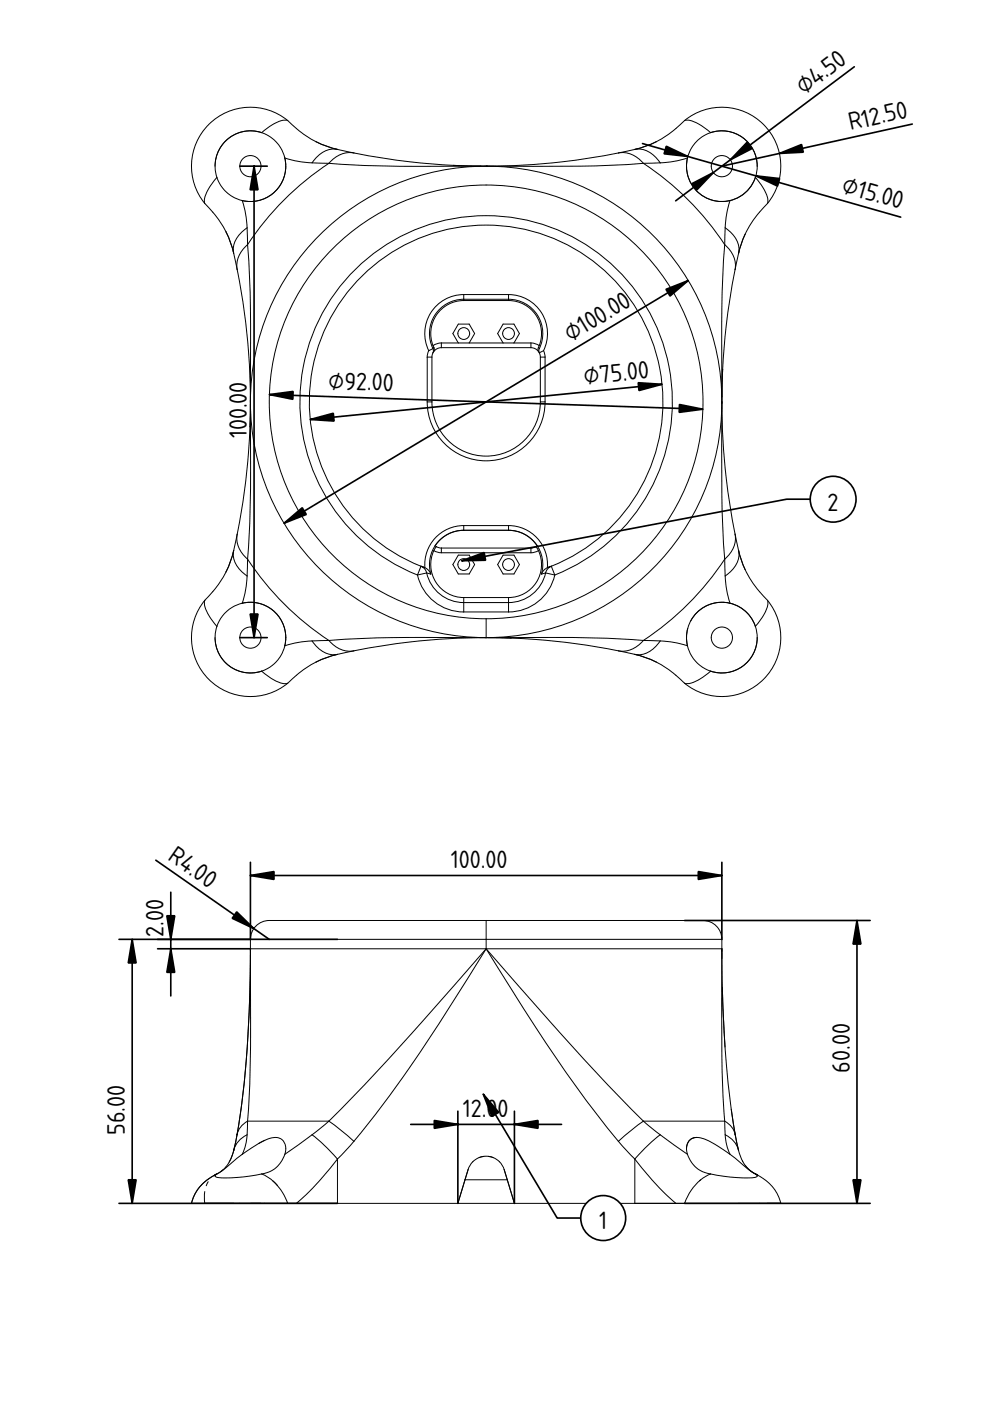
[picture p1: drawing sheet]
<svg xmlns="http://www.w3.org/2000/svg" width="210mm" height="297mm" viewBox="0 0 210 297" stroke-linecap="round" stroke-linejoin="round" font-family="sans-serif">
<defs><g id="words">
<g font-size="5">
<text x="170.4" y="20.2" transform="rotate(-37 170.4 20.2)">⌀4.50</text>
<text x="180.3" y="27.6" transform="rotate(-12 180.3 27.6)">R12.50</text>
<text x="178.3" y="40.8" transform="rotate(16 178.3 40.8)">⌀15.00</text>
<text x="121" y="72.6" transform="rotate(-31 121 72.6)">⌀100.00</text>
<text x="69.6" y="82.5" transform="rotate(2 69.6 82.5)">⌀92.00</text>
<text x="123.9" y="81.5" transform="rotate(-6 123.9 81.5)">⌀75.00</text>
<text x="52.3" y="92.9" transform="rotate(-90 52.3 92.9)">100.00</text>
<text x="175.5" y="108.2">2</text>
<text x="35.4" y="182.2" transform="rotate(35 35.4 182.2)">R4.00</text>
<text x="95.6" y="184.1">100.00</text>
<text x="34.7" y="198.6" transform="rotate(-90 34.7 198.6)">2.00</text>
<text x="180.2" y="227.4" transform="rotate(-90 180.2 227.4)">60.00</text>
<text x="98.1" y="236.9">12.00</text>
<text x="26.5" y="240.6" transform="rotate(-90 26.5 240.6)">56.00</text>
<text x="127" y="260.6">1</text>
</g>
</g></defs>
<path d="M103.1 204.5h.1" fill="none" stroke="#000" stroke-width=".21"/>
<path d="M103.1 201.2l3.7 6a294.9 294.9 0 0 0 25.8 36.4l2 2.1v9.4h-25.5l-2.2-7.1a4 4 0 0 0-3.8-2.9 4 4 0 0 0-3.9 2.9l-2.1 7.1h-25.6v-9.4a161.6 161.6 0 0 0 16.4-20.9l6.7-10.2z" fill-rule="evenodd" fill="#fff"/>
<path d="M103.1 204.5h.1" fill="none" stroke="#000" stroke-width=".21"/>
<path d="M103.1 201.2h50l-.1 12.4a281.5 281.5 0 0 0 .7 24.1h-17.3a729.1 729.1 0 0 1-33.3-36.5z" fill-rule="evenodd" fill="#fff"/>
<path d="M103.1 204.5h.1" fill="none" stroke="#000" stroke-width=".21"/>
<path d="M53.1 201.2h50l-11.4 12.9a473.6 473.6 0 0 1-22 23.6h-17.2a462.8 462.8 0 0 0 .6-34z" fill-rule="evenodd" fill="#fff"/>
<path d="M103.1 204.5h.1" fill="none" stroke="#000" stroke-width=".21"/>
<g fill="#fff">
<path d="M136.5 243.7l3.5-3.1 5.8 4.1-.2-1.1a2.28 2.28 0 0 1 3.2-2.3 34.6 34.6 0 0 1 9.7 6.5l1.9 1.3 .1 .2a3.4 3.4 0 0 1-2.4 .4 30.4 30.4 0 0 1-9.4-1.4l-.9-.6a6.6 6.6 0 0 1-2-3 5.9 5.9 0 0 0 4.9 4.2 10.2 10.2 0 0 0-5.6 6.2h-10.5v-9.4a58 58 0 0 0 8.7 9.4 58 58 0 0 1-8.7-9.4z" fill-rule="evenodd"/>
<path d="M45.8 249.1l2-1.4a34 34 0 0 1 9.5-6.4 2.44 2.44 0 0 1 2.7 .6 2.44 2.44 0 0 1 .4 2.8l5.8-4.1 2.2 1.9 3.1 3.2a58 58 0 0 1-8.7 9.4 58 58 0 0 0 8.7-9.4v9.4h-10.5a10.3 10.3 0 0 0-5.5-6.2 5.9 5.9 0 0 0 4.9-4.2 6.3 6.3 0 0 1-5.9 4.4 29.9 29.9 0 0 1-8.6 .5l-.3-.3z" fill-rule="evenodd"/>
<path d="M103.1 195.2h46a4 4 0 0 1 4 4h-50z" fill-rule="evenodd"/>
<path d="M54.3 196.3a4 4 0 0 1 2.8-1.1h46v4h-50a4 4 0 0 1 1.2-2.9z" fill-rule="evenodd"/>
<path d="M103.1 201.2l-1 1.5a346.2 346.2 0 0 1-26.2 38.2l-.9 1.1-2.7-2.4-2.6-1.9a728.5 728.5 0 0 0 33.4-36.5z" fill-rule="evenodd"/>
</g>
<path d="M103.1 204.5h.1" fill="none" stroke="#000" stroke-width=".21"/>
<path d="M103.1 201.2l11.3 12.9a469.7 469.7 0 0 0 22 23.6l-2.5 1.9-2.8 2.4a340.3 340.3 0 0 1-26.5-38.4z" fill-rule="evenodd" fill="#fff"/>
<path d="M103.1 204.5h.1" fill="none" stroke="#000" stroke-width=".21"/>
<g fill="#fff">
<path d="M157.4 246.1l.1 .1z"/>
<path d="M103.1 199.2h50v2h-50z" fill-rule="evenodd"/>
<path d="M53.1 199.2h50v2h-50z" fill-rule="evenodd"/>
<path d="M98.6 250.1h9l1.5 5h-12z" fill-rule="evenodd"/>
<path d="M66.2 240.6l3.5-2.9 2.6 1.9 2.7 2.4-3.5 3.7-3.1-3.2z" fill-rule="evenodd"/>
<path d="M131.1 242l2.8-2.4 2.5-1.9 3.6 2.9-2.3 1.9-3.1 3.2z" fill-rule="evenodd"/>
<path d="M100.3 246.3a4 4 0 0 1 6.6 1.7l.7 2.1h-9l.8-2.5z" fill-rule="evenodd"/>
<path d="M153.2 209.4l.5 12.6z" fill-rule="evenodd"/>
<path d="M155 235.2l.9 5.4z" fill-rule="evenodd"/>
<path d="M153.1 201.2v2.1z" fill-rule="evenodd"/>
<path d="M54.8 242.4l1.3-.6z" fill-rule="evenodd"/>
<path d="M57.8 250.3l1.1 1.1z" fill-rule="evenodd"/>
<path d="M45.6 249.1l.2-.1z" fill-rule="evenodd"/>
<path d="M160.3 249l.2 .1z" fill-rule="evenodd"/>
<path d="M43 251a8.4 8.4 0 0 0-2.4 4.1 9.3 9.3 0 0 1 4.9-5.9l.1-.1-1.6 1z" fill-rule="evenodd"/>
<path d="M53.1 201.2v.3z" fill-rule="evenodd"/>
<path d="M155.9 240.6l.7 3.2z" fill-rule="evenodd"/>
<path d="M50.3 240.6l-.7 3.2z" fill-rule="evenodd"/>
<path d="M156.6 243.8a7.2 7.2 0 0 0 3.7 5.2 7.2 7.2 0 0 1-3.7-5.2z" fill-rule="evenodd"/>
<path d="M160.5 249.1l.2 .1-.2-.1a9.5 9.5 0 0 1 5 6 9.5 9.5 0 0 0-5-6z" fill-rule="evenodd"/>
<path d="M45.5 249.2l.3-.2z" fill-rule="evenodd"/>
<path d="M103.6 245.2l1 .2z" fill-rule="evenodd"/>
<path d="M101.6 245.4l1-.2z" fill-rule="evenodd"/>
<path d="M46.9 248.4l.4-.4z" fill-rule="evenodd"/>
<path d="M146.4 241.6l-.7 1-.1 .9a2.26 2.26 0 0 1 1.4-2.2z" fill-rule="evenodd"/>
<path d="M158 247.1a6.1 6.1 0 0 0 2.3 1.9 6.1 6.1 0 0 1-2.3-1.9z" fill-rule="evenodd"/>
<path d="M44.1 250.5l-.4 .9z" fill-rule="evenodd"/>
<path d="M43.4 252.6v2.5z" fill-rule="evenodd"/>
</g>
<g fill="none" stroke="#000" stroke-width=".21">
<path d="M53.1 199.2a4 4 0 0 1 4-4h92a4 4 0 0 1 4 4M53.1 199.2v2.3M53.1 199.2h100M103.1 195.2v6M153.1 199.2v4.1M53.1 201.2l-.1 7a221.9 221.9 0 0 1-2.7 32.3M53.1 201.2h100l-.1 12.1a283.5 283.5 0 0 0 .7 24.4M53.1 201.2v10.1a313.5 313.5 0 0 1-.6 26.4M53.1 201.2l-.2 11.1a215 215 0 0 1-2.6 28.3M103.1 201.2l3.7 6a315.7 315.7 0 0 0 24.3 34.8M103.1 201.2l11.3 12.9a469.7 469.7 0 0 0 22 23.6M103.1 201.2l-1 1.5a346.2 346.2 0 0 1-26.2 38.2l-.9 1.1"/>
<path d="M103.1 201.2l-11.4 12.9a473.6 473.6 0 0 1-22 23.6M103.1 204.5h.1M153.1 201.7v-.5v7a223.3 223.3 0 0 0 2.8 32.3M153.2 209.3v.1M153.2 209.4l.5 12.6M52.5 237.7l-.1 2.9M52.5 237.7a4.3 4.3 0 0 0-2.2 2.9M52.5 237.7h17.2M69.7 237.7l-3.5 2.9M69.7 237.7l2.6 1.9 2.7 2.4M136.4 237.7l3.6 2.9M136.4 237.7l-2.5 1.9-2.8 2.4"/>
<path d="M136.4 237.7h17.3M153.7 237.7l.1 2.9M153.7 237.7a4.3 4.3 0 0 1 2.2 2.9M155 235.2l.9 5.4M43.4 252.6v2.5M44.1 250.5l-.4 .9M45.6 249.1a9.5 9.5 0 0 0-5 6M45.6 249.1l-.2 .1M45.6 249.1a9.4 9.4 0 0 0-5 6M45.8 249l-.2 .1M45.9 249h-.1M45.9 248.9l-.1 .1"/>
<path d="M46 248.9l-.4 .4a4.4 4.4 0 0 0 2.8 .4l3.6-.2 3.5-.6M46 248.9l-.2 .1M47.3 248l-.4 .4M47.9 247.5h.1M49.6 243.8l-1 2.6M49.6 243.8a7.1 7.1 0 0 1-3.8 5.2M50.3 240.6h.1M50.3 240.6l-.7 3.2M51.4 244.7l-3.8 3.1-1.6 1.1M52.4 240.6l-.4 2.4-.6 1.7M52.4 240.6l-1.6 1.1a4.5 4.5 0 0 0-1.2 2.1M55.5 248.9a10.3 10.3 0 0 1 5.5 6.2"/>
<path d="M56.1 241.8l-1.3 .6M57.8 250.3l1.1 1.1M60.4 244.7a5.9 5.9 0 0 1-4.9 4.2M60.4 244.7a2.47 2.47 0 0 0-.5-2.9 2.47 2.47 0 0 0-3-.4l-2.3 1.2-3.2 2.1M66.2 240.6l-5.8 4.1M66.2 240.6l2.2 1.9 3.1 3.2M71.5 245.7a58 58 0 0 1-8.7 9.4M71.5 245.7v9.4M75 242l-3.5 3.7M100.3 246.3h-.1M102.6 245.2l-1 .2M103.6 245.2l1 .2"/>
<path d="M105.9 246.3h.1M107.6 250.1h-9l-1.5 5 2.1-7.1a4 4 0 0 1 3.9-2.9 4 4 0 0 1 3.8 2.9l2.2 7.1M131.1 242l3.5 3.7M134.6 245.7a58 58 0 0 0 8.7 9.4M134.6 245.7v9.4M140 240.6l5.8 4.1M140 240.6l-2.3 1.9-3.1 3.2M145.6 243.5l.2 1.2M145.6 243.5a2.28 2.28 0 0 1 3.2-2.2l2.6 1.2 3.4 2.2M145.6 243.5v.1M145.8 244.7a5.9 5.9 0 0 0 4.9 4.2M147.8 241.2a2.15 2.15 0 0 0-2.2 2.3"/>
<path d="M148.6 250.1l-.3 .2M150.7 248.9a30.4 30.4 0 0 0 9.6 .7l.2-.3-.3-.4M150.7 248.9a10.3 10.3 0 0 0-5.6 6.2M153.8 240.6l.3 2.4 .7 1.7M153.8 240.6l1.6 1.1a4.5 4.5 0 0 1 1.2 2.1M154.8 244.7l3.7 3.1 1.7 1.1M155.9 240.6h.1M155.9 240.6l.7 3.2M156.6 243.8a7 7 0 0 0 3.7 5.2M156.6 243.8v.1M157.4 246.1l.1 .1M158 247.1a6.1 6.1 0 0 0 2.3 1.9"/>
<path d="M160.2 248.9l.1 .1M160.3 249l.2 .1M160.5 249.1a9.4 9.4 0 0 1 5 6h-124.9M160.5 249.1l.2 .1M160.5 249.1h.1"/>
</g>
<g fill="none" stroke="#000" stroke-width=".35">
<path d="M25.2 199.2h46.3M28 199.2v55.9M33 182.4l24.1 16.8M36.2 189.2v22M53.1 185.6h100M53.1 182.8v16.4M145.1 195.2h39.4M153.1 182.8v16.4M181.7 195.2v59.9M33.4 201.2h19.7M87.1 238.4h32M97.1 235.6v19.5"/>
<path d="M109.1 235.6v19.5M25.2 255.1h46.3M145.1 255.1h39.4"/>
</g>
<path d="M28 199.2l.9 5h-1.7zM35.4 194.2h1.6l-.8 5zM53.1 185.6l5-.8v1.7zM50.2 193.3l3.6 3.6-4.6-2.2zM148.1 184.8l5 .8-5 .9zM181.7 195.2l.8 5h-1.6zM36.2 201.2l.8 5h-1.6zM92.1 237.6l5 .8-5 .8zM109.1 238.4l5-.8v1.6zM27.2 250.1h1.7l-.9 5zM180.9 250.1h1.6l-.8 5z" fill="#000" stroke="#000" stroke-width=".35"/>
<path d="M62.8 27.2a19.9 19.9 0 0 0 8.7 4.5 5.4 5.4 0 0 0-5.3 2.8l3.5 .1a5.8 5.8 0 0 1 6.5-1.9 141.6 141.6 0 0 0 27.1 2.5 147.8 147.8 0 0 0 28.5-2.9 5.8 5.8 0 0 1 4.6 2.3 414.4 414.4 0 0 1-33.3 .6h.2a148.4 148.4 0 0 0 32-3.6 5.7 5.7 0 0 1 4.7 2.9 20.7 20.7 0 0 0 5.8-1 7.5 7.5 0 0 0 9.3 8.9 7.5 7.5 0 0 0 3.3-12.4 7.5 7.5 0 0 0-12.5 3.1l-.1 .4 .1-.4a7.5 7.5 0 0 1 4.8-5l-.9-.7a6.9 6.9 0 0 0-4.4-1.9l-2.1 1.7a12.9 12.9 0 0 1 14.2-3.7 12.5 12.5 0 0 1 3.9 21.1l-.4 .4 1-1.1a2.04 2.04 0 0 0 .4-2.9l-.9-1.7-1.3-1.7a7.5 7.5 0 0 1-9.2 4.8 7.5 7.5 0 0 1-5.2-8.9 29.5 29.5 0 0 1-9.4 1.1 60.6 60.6 0 0 1 17.3 17.3l.1-3.6a5.4 5.4 0 0 1 2.8 5.4 5.4 5.4 0 0 0-2.8-5.4 20.6 20.6 0 0 1 1-5.8 29.4 29.4 0 0 0-1.1 9.4 5.8 5.8 0 0 1 1.9 6.4 141.7 141.7 0 0 0-2.5 26.9v-21l.2-6.7 .4-5.6-1-1.4a60.6 60.6 0 0 0-16.3-15.9 414.4 414.4 0 0 1-33.3 .6 50 50 0 0 1 50 50v-21l.2-6.7 .4-5.6 .6 .6a5.4 5.4 0 0 1 1.6 4.7l1-4.7 1.1-2.8-.7 1.7-.7 2.3 .3-1.1a20 20 0 0 1 4.1-7.6 22.2 22.2 0 0 0-5 11.6 141.8 141.8 0 0 0-2.9 28.6l-.2 3.4a50 50 0 0 1-49.8 46.6h9.6a273.2 273.2 0 0 1 23.7 .6 5.9 5.9 0 0 1-6.7 1.9 142 142 0 0 0-26.6-2.5 50.1 50.1 0 0 1-50-52.1 148 148 0 0 0-2.9-26.6 5.8 5.8 0 0 1 2.3-4.6 5.6 5.6 0 0 0-2.2 5.3l-.5-2.3a5 5 0 0 1 1.8-6l.8-.6 .7 15.9v21a135.8 135.8 0 0 0-4.1-33.5l-1.1-2.5 .9 1.9 .7 2.6v-.7a5.7 5.7 0 0 1 2.9-4.7 20.7 20.7 0 0 0-1-5.8 7.5 7.5 0 0 0 9-9l.2 1.6-.2-1.6a20.7 20.7 0 0 0 5.8 1 5.4 5.4 0 0 1 5.3-2.8 19.9 19.9 0 0 1-8.7-4.5z" fill-rule="evenodd" fill="#fff"/>
<path d="M103.1 85.2h.1" fill="none" stroke="#000" stroke-width=".21"/>
<circle cx="103.1" cy="85.2" r="46" fill="#fff"/>
<path d="M103.1 85.2h.1" fill="none" stroke="#000" stroke-width=".21"/>
<path d="M74.6 57.8a39.5 39.5 0 0 1 61.3 5.4 39.5 39.5 0 0 1-18.3 58.7 10.1 10.1 0 0 1-9.8 7.8h-9.5a10.1 10.1 0 0 1-9.8-7.8 39.5 39.5 0 0 1-13.9-64.1z" fill-rule="evenodd" fill="#fff"/>
<path d="M103.1 85.2h.1" fill="none" stroke="#000" stroke-width=".21"/>
<path d="M76.7 58.6a37.5 37.5 0 0 1 57.9 6.3 37.5 37.5 0 0 1-18.1 55.3l-.5 .6-.3 .7-.9 .2 .6-.8 .7-.5a8.3 8.3 0 0 0-8.3-9h-9.5a8.3 8.3 0 0 0-8.2 9l.8 .5 .4 .8-.8-.2-.3-.7-.6-.6a37.5 37.5 0 0 1-12.9-61.6z" fill-rule="evenodd" fill="#fff"/>
<path d="M103.1 85.2h.1" fill="none" stroke="#000" stroke-width=".21"/>
<path d="M67.7 49.9a50 50 0 0 1 81.6 16.2 50 50 0 0 1-46.2 69.1v-4a46 46 0 0 0 40.3-68.1 46 46 0 0 0-79.1-2.7 46 46 0 0 0 35.6 70.7l3.2 .1v4h-16.6a207.5 207.5 0 0 0-16.8 .6 60.6 60.6 0 0 1-17.2-17.3 429 429 0 0 0 .6-33.3 49.8 49.8 0 0 1 14.6-35.3z" fill-rule="evenodd" fill="#fff"/>
<path d="M103.1 85.2h.1" fill="none" stroke="#000" stroke-width=".21"/>
<path d="M92.5 64.9a8.3 8.3 0 0 1 5.8-2.4h9.5a8.3 8.3 0 0 1 7.4 11.9l.4 1.3v9.5a12.5 12.5 0 0 1-12.5 12.5 12.5 12.5 0 0 1-12.5-12.5v-9.5l.3-1.3a8.3 8.3 0 0 1 1.6-9.5z" fill-rule="evenodd" fill="#fff"/>
<path d="M103.1 85.2h.1" fill="none" stroke="#000" stroke-width=".21"/>
<path d="M53.1 85.2a50 50 0 0 0 50 50 147.2 147.2 0 0 0-28.8 2.9 5.8 5.8 0 0 1-4.6-2.3h-2.3a22.4 22.4 0 0 0-7 1.1 20.4 20.4 0 0 1 5.8-1 5.4 5.4 0 0 0 5.3 2.8l-2.5 .8-2 .9 2-.9 2.5-.8a19.9 19.9 0 0 0-8.7 4.5 22 22 0 0 1 11.7-5.1l.5-.1-2.2 .5a5 5 0 0 1-6.1-1.8l-.5-.8 3.5-.1a60.6 60.6 0 0 1-17.2-17.3l-.1 2.4a22.4 22.4 0 0 1-1 7 7.5 7.5 0 0 1 9 9l.2-1.7-.2 1.7a7.5 7.5 0 0 0-9-9 20.7 20.7 0 0 0 1-5.8 5.4 5.4 0 0 1-2.9-5.4 19.9 19.9 0 0 1-4.4 8.7 19.9 19.9 0 0 0 4.4-8.7 5.4 5.4 0 0 0 2.9 5.4l.1-3.6a5.9 5.9 0 0 1-1.9-6.7 142 142 0 0 0 2.5-26.6z" fill-rule="evenodd" fill="#fff"/>
<path d="M103.1 85.2h.1" fill="none" stroke="#000" stroke-width=".21"/>
<path d="M92 73.6l.1 .6-.2 .4 .9-.7 .8-.2h19l.7 .2 .9 .7-.1-.5 .1-.5 .1 .3v.6l.3 1.2v9.5a11.5 11.5 0 0 1-11.5 11.5 11.5 11.5 0 0 1-11.5-11.5v-9.5l.3-1.2-.1-.6z" fill-rule="evenodd" fill="#fff"/>
<path d="M103.1 85.2h.1" fill="none" stroke="#000" stroke-width=".21"/>
<path d="M59.7 43a60.6 60.6 0 0 1 10-8.4 429.6 429.6 0 0 0 33.3 .6h.1a50 50 0 0 0-50 50v-16.6a207.5 207.5 0 0 0-.6-16.7l2.9-4z" fill-rule="evenodd" fill="#fff"/>
<path d="M103.1 85.2h.1" fill="none" stroke="#000" stroke-width=".21"/>
<path d="M74.6 57.8a39.5 39.5 0 0 1 61.3 5.4 39.5 39.5 0 0 1-18.3 58.7l-.7-1.8a37.5 37.5 0 0 0 16-57.6 37.5 37.5 0 0 0-59.7 0 37.5 37.5 0 0 0 16.1 57.6l-.8 1.8a39.5 39.5 0 0 1-13.9-64.1z" fill-rule="evenodd" fill="#fff"/>
<path d="M103.1 85.2h.1" fill="none" stroke="#000" stroke-width=".21"/>
<path d="M153.1 85.2v1.4a149.1 149.1 0 0 0 3.6 30.8 5.7 5.7 0 0 1-2.9 4.7l-.1-3.6a414.4 414.4 0 0 1-.6-33.3 147.7 147.7 0 0 0 2.8 28.7 5.8 5.8 0 0 1-2.2 4.6 5.6 5.6 0 0 0 2.2-5.3l1 4.7 1.1 2.8-.7-1.7-.7-2.3a5.4 5.4 0 0 1-2.8 5.4 20.6 20.6 0 0 0 1 5.8 29.4 29.4 0 0 1-1.1-9.4 60.6 60.6 0 0 1-17.3 17.3h2.4a22.4 22.4 0 0 1 7 1.1 7.5 7.5 0 0 1 9-9 7.5 7.5 0 0 0-8.4 3.8 7.5 7.5 0 0 1 7.3-4 7.5 7.5 0 0 1 6.5 5.1l.7-.9a6.9 6.9 0 0 0 1.9-4.4l-1.8-2.1a12.9 12.9 0 0 1 3.7 14.2 12.5 12.5 0 0 1-21 3.9l-.4-.3 1.1 1a2.04 2.04 0 0 0 2.9 .4l1.6-1 1.8-1.3a7.5 7.5 0 0 1-4.9-5.4 7.5 7.5 0 0 0 12.2 3.9 7.5 7.5 0 0 0-2.3-12.6 7.5 7.5 0 0 0-10.1 7.9l.2 .8-.1-.4a7.5 7.5 0 0 1 .1-3.2 7.5 7.5 0 0 0 0 3.6 20.7 20.7 0 0 0-5.8-1 5.3 5.3 0 0 1-6 2.7 141.7 141.7 0 0 0-30.9-3.4h9.6a273.2 273.2 0 0 1 23.7 .6 60.6 60.6 0 0 0 17.3-17.3 414.5 414.5 0 0 1-.6-33.3z" fill-rule="evenodd" fill="#fff"/>
<path d="M103.1 85.2h.1" fill="none" stroke="#000" stroke-width=".21"/>
<g fill="#fff">
<path d="M92 116.7l.7 .4 .9 .1h19l.8-.1 .8-.4a7 7 0 0 1-6.4 10h-9.5a7 7 0 0 1-6.3-10z" fill-rule="evenodd"/>
<path d="M93.7 65.5a7 7 0 0 1 4.6-1.8h9.5a7 7 0 0 1 6.5 9.6l-1.4-.6h-3.9l1.1-2-1.1-2h-2.3l-1.2 2 1.2 2h-7.2l1.1-2-1.1-2h-2.3l-1.2 2 1.2 2h-4l-1.4 .6a7 7 0 0 1 1.9-7.8z" fill-rule="evenodd"/>
<path d="M145.1 25.6a12.5 12.5 0 0 1 16.8 .8 12.5 12.5 0 0 1 .8 16.7 5.5 5.5 0 0 0-1.5-4.2l-1-1.3a7.5 7.5 0 0 0-1.8-7.7 7.5 7.5 0 0 0-7.7-1.8l-.9-.7a6.9 6.9 0 0 0-4.4-1.9z" fill-rule="evenodd"/>
<path d="M145.1 144.9a5.5 5.5 0 0 0 4.3-1.6l1.3-1a7.5 7.5 0 0 0 7.7-1.8 7.5 7.5 0 0 0 1.8-7.7l.7-.9a6.9 6.9 0 0 0 1.9-4.4l-.1-.2a12.5 12.5 0 0 1-.8 16.7 12.5 12.5 0 0 1-16.8 .9z" fill-rule="evenodd"/>
<path d="M45.1 125.4l-1 1.2a2.04 2.04 0 0 0-.4 2.8l1 1.7 1.3 1.7a7.5 7.5 0 0 1 5.4-4.9 7.5 7.5 0 0 0-3.6 12.6 7.5 7.5 0 0 0 12.6-3.6 7.5 7.5 0 0 1-4.9 5.4l.9 .7a6.9 6.9 0 0 0 4.4 1.9l2-1.7a12.9 12.9 0 0 1-14.1 3.7 12.5 12.5 0 0 1-3.9-21.1z" fill-rule="evenodd"/>
<path d="M43.4 127.3a5.5 5.5 0 0 0 1.6 4.2l1 1.3a7.5 7.5 0 0 0 1.8 7.7 7.5 7.5 0 0 0 7.7 1.8 7.5 7.5 0 0 1-9.9-7.1 7.5 7.5 0 0 0 9.9 7.1l.9 .7a6.9 6.9 0 0 0 4.4 1.9h.2a12.5 12.5 0 0 1-16.7-.9 12.5 12.5 0 0 1-.9-16.7z" fill-rule="evenodd"/>
<path d="M44.3 26.4a12.6 12.6 0 0 1 18.2 .5l.3 .3-1.1-1a2.04 2.04 0 0 0-2.8-.3l-1.7 .9-1.7 1.3a7.5 7.5 0 0 1 4.9 5.4 7.5 7.5 0 0 0-12.6-3.6 7.5 7.5 0 0 0 3.6 12.6 7.5 7.5 0 0 1-5.4-4.9l-.7 .9a6.9 6.9 0 0 0-1.9 4.4l1.7 2.1a12.9 12.9 0 0 1-3.7-14.2 12.5 12.5 0 0 1 2.9-4.4z" fill-rule="evenodd"/>
<path d="M44.3 26.4a12.5 12.5 0 0 1 16.7-.8 5.5 5.5 0 0 0-4.2 1.5l-1.3 1a7.5 7.5 0 0 0-9.9 7.1 7.5 7.5 0 0 1 9.9-7.1 7.5 7.5 0 0 0-7.7 1.8 7.5 7.5 0 0 0-1.8 7.7l-.7 .9a6.9 6.9 0 0 0-1.9 4.4v.2a12.5 12.5 0 0 1 .9-16.7z" fill-rule="evenodd"/>
<path d="M60.4 33.5a29.5 29.5 0 0 0 9.3 1.1 60.6 60.6 0 0 0-17.2 17.3l-.1-2.4a22.4 22.4 0 0 0-1-7 7.5 7.5 0 0 0 9-9z" fill-rule="evenodd"/>
<path d="M93.3 114.5a7.3 7.3 0 0 1 5-2.1h9.5a7.3 7.3 0 0 1 6.1 3.3l-.5 .3-.8 .2h-19l-.8-.2-.5-.3z" fill-rule="evenodd"/>
<path d="M90.6 85.2h1a11.5 11.5 0 0 0 11.5 11.5 11.5 11.5 0 0 0 11.5-11.5h1a12.5 12.5 0 0 1-12.5 12.5 12.5 12.5 0 0 1-12.5-12.5z" fill-rule="evenodd"/>
</g>
<path d="M103.1 85.2h.1" fill="none" stroke="#000" stroke-width=".21"/>
<g fill="#fff">
<path d="M98.3 112.4h9.5z"/>
<path d="M102.8 135.2h.2z"/>
<path d="M53.1 84.9v.3z"/>
<path d="M69.7 135.8a421.3 421.3 0 0 1 33.4-.6 147.2 147.2 0 0 0-28.8 2.9 5.8 5.8 0 0 1-4.6-2.3z" fill-rule="evenodd"/>
<path d="M67 30.1a47.1 47.1 0 0 0 12.5 3.2 141.8 141.8 0 0 0 23.6 1.9l-8.5 .1a284.7 284.7 0 0 1-24.9-.7 5.6 5.6 0 0 1 5.3-2.2l-2.2-.5a21.8 21.8 0 0 1-5.8-1.8z" fill-rule="evenodd"/>
<path d="M53.1 85.2v8.4a282.9 282.9 0 0 1-.6 24.9 5.6 5.6 0 0 1-2.2-5.3l-.5 2.3a21.8 21.8 0 0 1-1.9 5.8 46.6 46.6 0 0 0 3.2-12.3 142.2 142.2 0 0 0 2-23.8z" fill-rule="evenodd"/>
<path d="M107.8 127.8a8.1 8.1 0 0 0 7.9-6.3l1.9 .4a10.1 10.1 0 0 1-9.8 7.8z" fill-rule="evenodd"/>
<path d="M88.5 121.9l2-.4a8.1 8.1 0 0 0 7.8 6.3v1.9a10.1 10.1 0 0 1-9.8-7.8z" fill-rule="evenodd"/>
<path d="M93.6 116.2h19v1h-19z" fill-rule="evenodd"/>
<path d="M93.6 72.7h19v1h-19z" fill-rule="evenodd"/>
<path d="M98.3 127.8h9.5v1.9h-9.5z" fill-rule="evenodd"/>
<path d="M107.8 62.5a8.3 8.3 0 0 1 7.4 11.9l-.9 .4-.6-.8-1.1-.3v-1l1.1 .2 .6 .4a1.17 1.17 0 0 0 0 1.5 1.66 1.66 0 0 1 .4-1.7 7.3 7.3 0 0 0-6.9-9.7z" fill-rule="evenodd"/>
<path d="M92.5 64.9a8.3 8.3 0 0 1 5.8-2.4v.9a7.3 7.3 0 0 0-6.5 10.5l-.9 .5a8.3 8.3 0 0 1 1.6-9.5z" fill-rule="evenodd"/>
<path d="M97.2 117.7h2.3l1.1 2-1.1 2h-2.3l-1.2-2z" fill-rule="evenodd"/>
<path d="M106.7 117.7h2.3l1.1 2-1.1 2h-2.3l-1.2-2z" fill-rule="evenodd"/>
<path d="M106.7 68.7h2.3l1.1 2-1.1 2h-2.3l-1.2-2z" fill-rule="evenodd"/>
<path d="M97.2 68.7h2.3l1.1 2-1.1 2h-2.3l-1.2-2z" fill-rule="evenodd"/>
<path d="M107.8 111.4a8.3 8.3 0 0 1 8.3 9l-.7 .5-.6 .8a7.3 7.3 0 0 0-7-9.3z" fill-rule="evenodd"/>
<path d="M92.2 114.1a8.3 8.3 0 0 1 6.1-2.7v1a7.3 7.3 0 0 0-7 9.3l-.4-.8-.8-.5a8.3 8.3 0 0 1 2.1-6.3z" fill-rule="evenodd"/>
<path d="M107.8 112.4a7.3 7.3 0 0 1 7 9.3l.9-.2a8.1 8.1 0 0 1-7.9 6.3v-1.1a6.9 6.9 0 0 0 5.8-10.8l.3-.2a7.3 7.3 0 0 0-6.1-3.3z" fill-rule="evenodd"/>
<path d="M93.1 114.7a7.2 7.2 0 0 1 5.2-2.3 7.3 7.3 0 0 0-6 3.3l.2 .2a6.9 6.9 0 0 0 5.8 10.8v1.1a8.1 8.1 0 0 1-7.8-6.3l.8 .2a7.3 7.3 0 0 1 1.8-7z" fill-rule="evenodd"/>
<path d="M131.1 32.4l2.3-.5a21.8 21.8 0 0 0 5.7-1.8l-1.9 .8-2.6 .8a5.4 5.4 0 0 1 5.4 2.8l-3.6 .1a5.6 5.6 0 0 0-5.3-2.2z" fill-rule="evenodd"/>
<path d="M131.1 138a5.6 5.6 0 0 0 5.3-2.2l3.6 .1a5.4 5.4 0 0 1-5.4 2.8l2.6 .8 1.9 .9a28.9 28.9 0 0 0-8-2.4z" fill-rule="evenodd"/>
<path d="M98.3 126.7h9.5v1.1h-9.5z" fill-rule="evenodd"/>
<path d="M90.6 75.7h1v9.5h-1z" fill-rule="evenodd"/>
<path d="M114.6 75.7h1v9.5h-1z" fill-rule="evenodd"/>
<path d="M98.3 62.5h9.5v.9h-9.5z" fill-rule="evenodd"/>
<path d="M98.3 111.4h9.5v1h-9.5z" fill-rule="evenodd"/>
<path d="M107.8 63.4a7.3 7.3 0 0 1 6.5 10.5l-.1-.2a7 7 0 0 0-6.4-10z" fill-rule="evenodd"/>
<path d="M93.2 65.6a7.3 7.3 0 0 1 5.1-2.2v.3a7 7 0 0 0-6.3 10l-.2 .2a7.3 7.3 0 0 1 1.4-8.3z" fill-rule="evenodd"/>
<path d="M98.3 63.4h9.5v.3h-9.5z" fill-rule="evenodd"/>
<path d="M89.3 120.1l.9 .7 .3 .7-2 .4 .8-1.8 .7 .2z" fill-rule="evenodd"/>
<path d="M116.1 120.3l.8-.2 .7 1.8-1.9-.4 .3-.7 .9-.7z" fill-rule="evenodd"/>
<path d="M92.5 116l1.1 .2v1l-.9-.1-.7-.4z" fill-rule="evenodd"/>
<path d="M112.6 116.2l1-.3 .6 .8-.8 .4-.8 .1z" fill-rule="evenodd"/>
<path d="M114.3 74.8l.9-.4 .4 1.3h-1z" fill-rule="evenodd"/>
<path d="M91.8 73.3l.7-.4 1.1-.2v1l-1.1 .3-.7 .8v-.9l-.9 .5-.3 1.3h1l.1-.6a1.4 1.4 0 0 0 .1-1.8z" fill-rule="evenodd"/>
<path d="M45.1 45a19.9 19.9 0 0 1 4.4 8.7 19.9 19.9 0 0 0-4.4-8.7z" fill-rule="evenodd"/>
<path d="M134.6 31.7a19.9 19.9 0 0 0 8.7-4.5 19.9 19.9 0 0 1-8.7 4.5z" fill-rule="evenodd"/>
<path d="M134.6 138.7a19.9 19.9 0 0 1 8.7 4.5 19.9 19.9 0 0 0-8.7-4.5z" fill-rule="evenodd"/>
<path d="M156.6 116.7l.1 .6a20 20 0 0 0 4.3 8.1 20 20 0 0 1-4.4-8.7z" fill-rule="evenodd"/>
<path d="M51.4 42.5a7.5 7.5 0 0 0 9.2-7.3 7.5 7.5 0 0 1-9.2 7.3z" fill-rule="evenodd"/>
<path d="M145.8 33.5a7.5 7.5 0 0 0 9 9 7.5 7.5 0 0 1-9-9z" fill-rule="evenodd"/>
<path d="M51.4 127.9a7.5 7.5 0 0 1 9.2 7.3 7.5 7.5 0 0 0-9.2-7.3z" fill-rule="evenodd"/>
<path d="M150.7 142.3a7.5 7.5 0 0 0 9.8-7.1 7.5 7.5 0 0 1-9.8 7.1z" fill-rule="evenodd"/>
<path d="M150.7 28.1a7.5 7.5 0 0 1 9.8 7.1 7.5 7.5 0 0 0-9.8-7.1z" fill-rule="evenodd"/>
<path d="M116.1 120.3l.8-.2z" fill-rule="evenodd"/>
<circle cx="153.1" cy="35.2" r="2.25"/>
<circle cx="53.1" cy="135.2" r="2.25"/>
<circle cx="153.1" cy="135.2" r="2.25"/>
<circle cx="53.1" cy="35.2" r="2.25"/>
<circle cx="107.8" cy="70.7" r="1.25"/>
<circle cx="98.3" cy="70.7" r="1.25"/>
<circle cx="98.3" cy="119.7" r="1.25"/>
<circle cx="107.8" cy="119.7" r="1.25"/>
</g>
<g fill="none" stroke="#000" stroke-width=".21">
<path d="M46 37.6a7.5 7.5 0 0 0 5.4 4.9M46 37.6l-.7 .9a6.9 6.9 0 0 0-1.9 4.4v.2M55.5 28.1a7.5 7.5 0 0 1 4.9 5.4M55.5 28.1a7.5 7.5 0 0 0-9.9 7.1M55.5 28.1a7.5 7.5 0 0 0-7.7 1.8 7.5 7.5 0 0 0-1.8 7.7M60.4 33.5a20.7 20.7 0 0 0 5.8 1M60.4 33.5a7.5 7.5 0 0 1-9 9M60.4 33.5l.2 1.6M61 25.6a12.5 12.5 0 0 0-16.7 .8 12.5 12.5 0 0 0-.9 16.7M61 25.6a21.2 21.2 0 0 0 10.5 6.1M61 25.6a5.5 5.5 0 0 0-4.2 1.5l-1.3 1M66.2 34.5l3.5 .1"/>
<path d="M69.7 34.6a429.6 429.6 0 0 0 33.3 .6h.1M69.7 34.6a60.6 60.6 0 0 0-17.2 17.3M71.5 31.7a5.4 5.4 0 0 0-5.3 2.8M71.5 31.7l3.5 .7M75 32.4a5.6 5.6 0 0 0-5.3 2.2M75 32.4a141.8 141.8 0 0 0 28.1 2.8M103.1 35.2a50 50 0 0 1 50 50 50 50 0 0 1-50 50M103.1 35.2a50 50 0 0 0-50 50 50 50 0 0 0 50 50M103.3 35.2h-.2M131.1 32.4a141.9 141.9 0 0 1-27.8 2.8M131.1 32.4a5.6 5.6 0 0 1 5.3 2.2M134.6 31.7a5.4 5.4 0 0 1 5.4 2.8"/>
<path d="M134.6 31.7l-3.5 .7M136.4 34.6a414.4 414.4 0 0 1-33.3 .6M136.4 34.6a60.6 60.6 0 0 1 17.3 17.3M139.1 30.1l-1.9 .8-2.6 .8M140 34.5l-3.6 .1M145.1 25.6l-1 1a21.2 21.2 0 0 1-5 3.5M145.1 25.6a5.5 5.5 0 0 1 4.3 1.5l1.3 1M145.1 25.6a12.5 12.5 0 0 1 16.8 .8 12.5 12.5 0 0 1 .8 16.7M145.8 33.5a7.5 7.5 0 0 0 9 9M145.8 33.5a7.5 7.5 0 0 0 5.2 8.9 7.5 7.5 0 0 0 9.2-4.8M145.8 33.5a20.7 20.7 0 0 1-5.8 1M150.7 28.1a7.5 7.5 0 0 1 7.7 1.8 7.5 7.5 0 0 1 1.8 7.7"/>
<path d="M150.7 28.1a7.5 7.5 0 0 0-4.9 5.4M160.2 37.6a7.5 7.5 0 0 1-5.4 4.9M160.2 37.6l.7 .9a7.6 7.6 0 0 1 1.9 4.4l-.1 .2M43.4 43.1l1 1.1a21.2 21.2 0 0 1 3.5 5M47.9 49.2l.9 1.9 .7 2.6M49.5 53.7l.8 3.5M50.3 57.2a159.2 159.2 0 0 1 2.8 35.2v1.2a282.9 282.9 0 0 1-.6 24.9M51.4 42.5a20.7 20.7 0 0 1 1 5.8M52.4 48.3l.1 3.6M52.4 48.3a5.4 5.4 0 0 0-2.9 5.4M52.5 51.9a457.6 457.6 0 0 1 .6 35.8 142 142 0 0 1-2.8 25.5M52.5 51.9a5.6 5.6 0 0 0-2.2 5.3"/>
<path d="M153.7 51.9a421.5 421.5 0 0 0-.6 33.3M153.7 51.9a5.6 5.6 0 0 1 2.2 5.3M153.8 48.3l-.1 3.6M153.8 48.3a5.4 5.4 0 0 1 2.8 5.4M154.8 42.5a20.6 20.6 0 0 0-1 5.8M155.9 57.2a141.8 141.8 0 0 0-2.8 28M156.6 53.7l-.7 3.5M161 45a20 20 0 0 0-4.4 8.7M162.7 43.1l-1.7 1.9M90.6 75.7h1M90.6 75.7v9.5M90.9 74.4l-.3 1.3"/>
<path d="M91.6 75.7v9.5M91.8 74.8l-.2 .9M91.8 73.9v.9M91.8 73.9a7.3 7.3 0 0 1 6.5-10.5h9.5a7.3 7.3 0 0 1 6.5 10.5M91.8 73.9l-.9 .5M91.8 73.3l.2 .3M91.9 74.6l-.1 .2M92 73.7l-.2 .2M92 73.6l.1 .6-.2 .4M92 73.6v.1M93.6 73.7l-.8 .2-.9 .7M93.6 72.7l-1.1 .2-.7 .4"/>
<path d="M93.6 73.7h19M93.6 72.7h19M93.6 72.7v1M97.2 72.7l-1.2-2 1.2-2h2.3l1.1 2-1.1 2M98.3 63.7a7 7 0 0 0-6.5 9.6M98.3 62.5a8.3 8.3 0 0 0-7.4 11.9M98.3 63.7h9.5M98.3 62.5v1.2M98.3 62.5h9.5M106.7 72.7l-1.2-2 1.2-2h2.3l1.1 2-1.1 2M107.8 63.7a7 7 0 0 1 6.5 9.6M107.8 62.5a8.3 8.3 0 0 1 7.4 11.9"/>
<path d="M107.8 62.5v1.2M112.6 73.7l.7 .2 .9 .7M112.6 72.7l1.1 .2 .6 .4M112.6 72.7v1M114.2 73.6l-.1 .5 .1 .5M114.2 73.6v.1M114.2 73.7l.1 .2M114.2 74.6l.1 .2M114.3 73.3l-.1 .3M114.3 73.9v.9M114.3 74.8l.3 .9M114.6 75.7v9.5"/>
<path d="M114.6 75.7h1M115.2 74.4l.4 1.3M115.2 74.4l-.9 .4M115.6 75.7v9.5M90.6 85.2a12.5 12.5 0 0 0 12.5 12.5 12.5 12.5 0 0 0 12.5-12.5M90.6 85.2h1M91.6 85.2a11.5 11.5 0 0 0 11.5 11.5 11.5 11.5 0 0 0 11.5-11.5M103.1 85.2h.1M114.6 85.2h1M153.1 85.2l-.1 9.9a261.5 261.5 0 0 0 .7 23.4M153.1 85.2v.2M153.1 85.4a141.9 141.9 0 0 0 2.8 27.8"/>
<path d="M49.5 116.7a21.1 21.1 0 0 1-6.1 10.6M49.5 116.7a5.4 5.4 0 0 0 2.9 5.4M50.3 113.2l-.8 3.5M50.3 113.2a5.6 5.6 0 0 0 2.2 5.3M52.5 118.5l-.1 3.6M52.5 118.5a60.6 60.6 0 0 0 17.2 17.3M92 116.7a7 7 0 0 0 6.3 10M92 116.7l.7 .4 .9 .1M92.5 115.9l-.5 .8M92.5 115.9l1.1 .3M93.6 116.2h19M93.6 116.2v1"/>
<path d="M93.6 117.2h19M97.2 117.7h2.3l1.1 2-1.1 2h-2.3l-1.2-2zM98.3 112.4a7.3 7.3 0 0 0-6 3.3l.2 .2M98.3 111.4a8.3 8.3 0 0 0-8.2 9M98.3 112.4a7.3 7.3 0 0 0-7 9.3M98.3 112.4h9.5M98.3 111.4v1M98.3 111.4h9.5M106.7 117.7h2.3l1.1 2-1.1 2h-2.3l-1.2-2zM107.8 112.4a7.3 7.3 0 0 1 6.1 3.3l-.3 .2M107.8 111.4a8.3 8.3 0 0 1 8.3 9M107.8 112.4a7.3 7.3 0 0 1 7 9.3"/>
<path d="M107.8 111.4v1M112.6 116.2v1M113.6 115.9l.6 .8M113.6 115.9l-1 .3M114.2 116.7a7 7 0 0 1-6.4 10M114.2 116.7l-.8 .4-.8 .1M153.7 118.5l.1 3.6M153.7 118.5a60.6 60.6 0 0 1-17.3 17.3M155.9 113.2a5.6 5.6 0 0 1-2.2 5.3M155.9 113.2l.7 3.5M156.6 116.7a5.4 5.4 0 0 1-2.8 5.4M156.6 116.7l.7 2.3 .7 1.7"/>
<path d="M43.4 127.3a12.5 12.5 0 0 0 .9 16.7 12.5 12.5 0 0 0 16.7 .9M43.4 127.3a5.5 5.5 0 0 0 1.6 4.2l1 1.3M45.6 135.2a7.5 7.5 0 0 0 9.9 7.1M46 132.8a7.5 7.5 0 0 0 1.8 7.7 7.5 7.5 0 0 0 7.7 1.8M51.4 127.9a7.5 7.5 0 0 0-5.4 4.9M51.4 127.9a7.5 7.5 0 0 1 9 9M52.4 122.1a20.7 20.7 0 0 1-1 5.8M60.4 136.9a7.5 7.5 0 0 1-4.9 5.4M66.2 135.9a20.7 20.7 0 0 0-5.8 1M66.2 135.9a5.4 5.4 0 0 0 5.3 2.8M69.7 135.8l-3.5 .1M69.7 135.8a457.6 457.6 0 0 1 35.9-.6 142 142 0 0 1 25.5 2.8"/>
<path d="M69.7 135.8a5.6 5.6 0 0 0 5.3 2.2M71.5 138.7l-2.5 .8-2 .9M75 138l-3.5 .7M88.5 121.9a39.5 39.5 0 0 1-16.9-60.6 39.5 39.5 0 0 1 62.9 0 39.5 39.5 0 0 1-16.9 60.6M88.5 121.9a10.1 10.1 0 0 0 9.8 7.8M89.3 120.1l.7 .2M89.3 120.1a37.5 37.5 0 0 1-16.1-57.6 37.5 37.5 0 0 1 59.7 0 37.5 37.5 0 0 1-16 57.6M89.3 120.1l.9 .7 .3 .7M89.3 120.1l-.8 1.8M90 120.3l.1 .1M90.1 120.4l.8 .5 .4 .8M90.5 121.5l.8 .2"/>
<path d="M90.5 121.5a8.1 8.1 0 0 0 7.8 6.3h9.5a8.1 8.1 0 0 0 7.9-6.3M90.5 121.5l-2 .4M98.3 126.7h9.5M98.3 129.7h9.5M98.3 126.7v3M103.1 135.2h8.4a282.9 282.9 0 0 1 24.9 .6M103.1 135.2a141.9 141.9 0 0 0-28.1 2.8M103.1 131.2v4M107.8 126.7v3M115.7 121.5l-.9 .2M115.7 121.5l1.9 .4M116.1 120.4l-.7 .5-.6 .8"/>
<path d="M116.1 120.3v.1M116.9 120.1l-.8 .2M116.9 120.1l-.9 .7-.3 .7M116.9 120.1l.7 1.8M117.6 121.9a10.1 10.1 0 0 1-9.8 7.8M131.1 138l3.5 .7M134.6 138.7a21.1 21.1 0 0 1 10.5 6.2M136.4 135.8l3.6 .1M136.4 135.8a5.6 5.6 0 0 1-5.3 2.2M140 135.9a20.7 20.7 0 0 1 5.8 1M140 135.9a5.4 5.4 0 0 1-5.4 2.8M145.8 136.9a7.5 7.5 0 0 0 4.9 5.4"/>
<path d="M145.8 133.3a7.5 7.5 0 0 0 0 3.6M146.4 131.7a7.5 7.5 0 0 1 7.3-4 7.5 7.5 0 0 1 6.5 5.1M153.8 122.1a20.6 20.6 0 0 0 1 5.8M154.8 127.9a7.5 7.5 0 0 0-9 9M154.8 127.9a7.5 7.5 0 0 1 5.4 4.9M158 120.7a22.8 22.8 0 0 0 4.7 6.6M160.2 132.8a7.5 7.5 0 0 1-1.8 7.7 7.5 7.5 0 0 1-7.7 1.8M162.7 127.3a5.5 5.5 0 0 1-1.5 4.2l-1 1.3M162.7 127.3a12.5 12.5 0 0 1-.8 16.7 12.5 12.5 0 0 1-16.8 .9M55.5 142.3l.9 .7a6.9 6.9 0 0 0 4.4 1.9h.2M67 140.4a23.9 23.9 0 0 0-6 4.5M150.7 142.3l-.9 .7a7.6 7.6 0 0 1-4.4 1.9h-.3"/>
<circle cx="53.1" cy="35.2" r="2.25"/>
<circle cx="153.1" cy="35.2" r="2.25"/>
<circle cx="98.3" cy="70.7" r="1.25"/>
<circle cx="107.8" cy="70.7" r="1.25"/>
<circle cx="103.1" cy="85.2" r="46"/>
<circle cx="98.3" cy="119.7" r="1.25"/>
<circle cx="107.8" cy="119.7" r="1.25"/>
<circle cx="53.1" cy="135.2" r="2.25"/>
<circle cx="153.1" cy="135.2" r="2.25"/>
</g>
<path d="M181.1 14.2l-37.8 28.4M50.8 35.2h5.9M53.9 35.2v100M136.2 30.4l54.8 15.6M193.4 26.3l-40.3 8.9M145.9 59.5l-85.7 51.4M57.1 83.7l91.9 3.1M140.4 81.5l-74.6 7.4M50.8 135.2h5.9M102.5 232l15.6 26.2h5" fill="none" stroke="#000" stroke-width=".35"/>
<g fill="#000" stroke="#000" stroke-width=".35">
<path d="M53.9 35.2l.8 5h-1.7zM141.3 31l4.5 2.2-5-.6zM146.8 38.9l4.5-2.3-3.5 3.6zM158.3 30.2l1 1.3-4.4 2.4zM160.3 37.3l5 .6-.5 1.6zM165.3 32.5l4.7-1.9 .3 1.7zM141.2 61.3l4.7-1.8-3.8 3.3zM57.1 83.7l5-.7v1.7zM65.8 88.9l4.9-1.3 .1 1.7zM135.3 81.1l5.1 .4-4.9 1.3zM144.1 85.8l4.9 1-5 .6zM60.2 110.9l3.9-3.3 .8 1.5z"/>
<path d="M53 130.2h1.7l-.8 5zM102.5 232l3.2 3.8-1.4 .9z"/>
</g>
<circle cx="127.9" cy="258.2" r="4.8" fill="#fff" stroke="#000" stroke-width=".35"/>
<path d="M103.1 85.2h.1" fill="none" stroke="#000" stroke-width=".21"/>
<path d="M171.8 105.8h-5l-68.9 13.1" fill="none" stroke="#000" stroke-width=".35"/>
<path d="M97.9 118.9l4.7-1.8 .4 1.7z" fill="#000" stroke="#000" stroke-width=".35"/>
<circle cx="176.6" cy="105.8" r="4.9" fill="#fff" stroke="#000" stroke-width=".35"/>
<use href="#words"/>
</svg>
